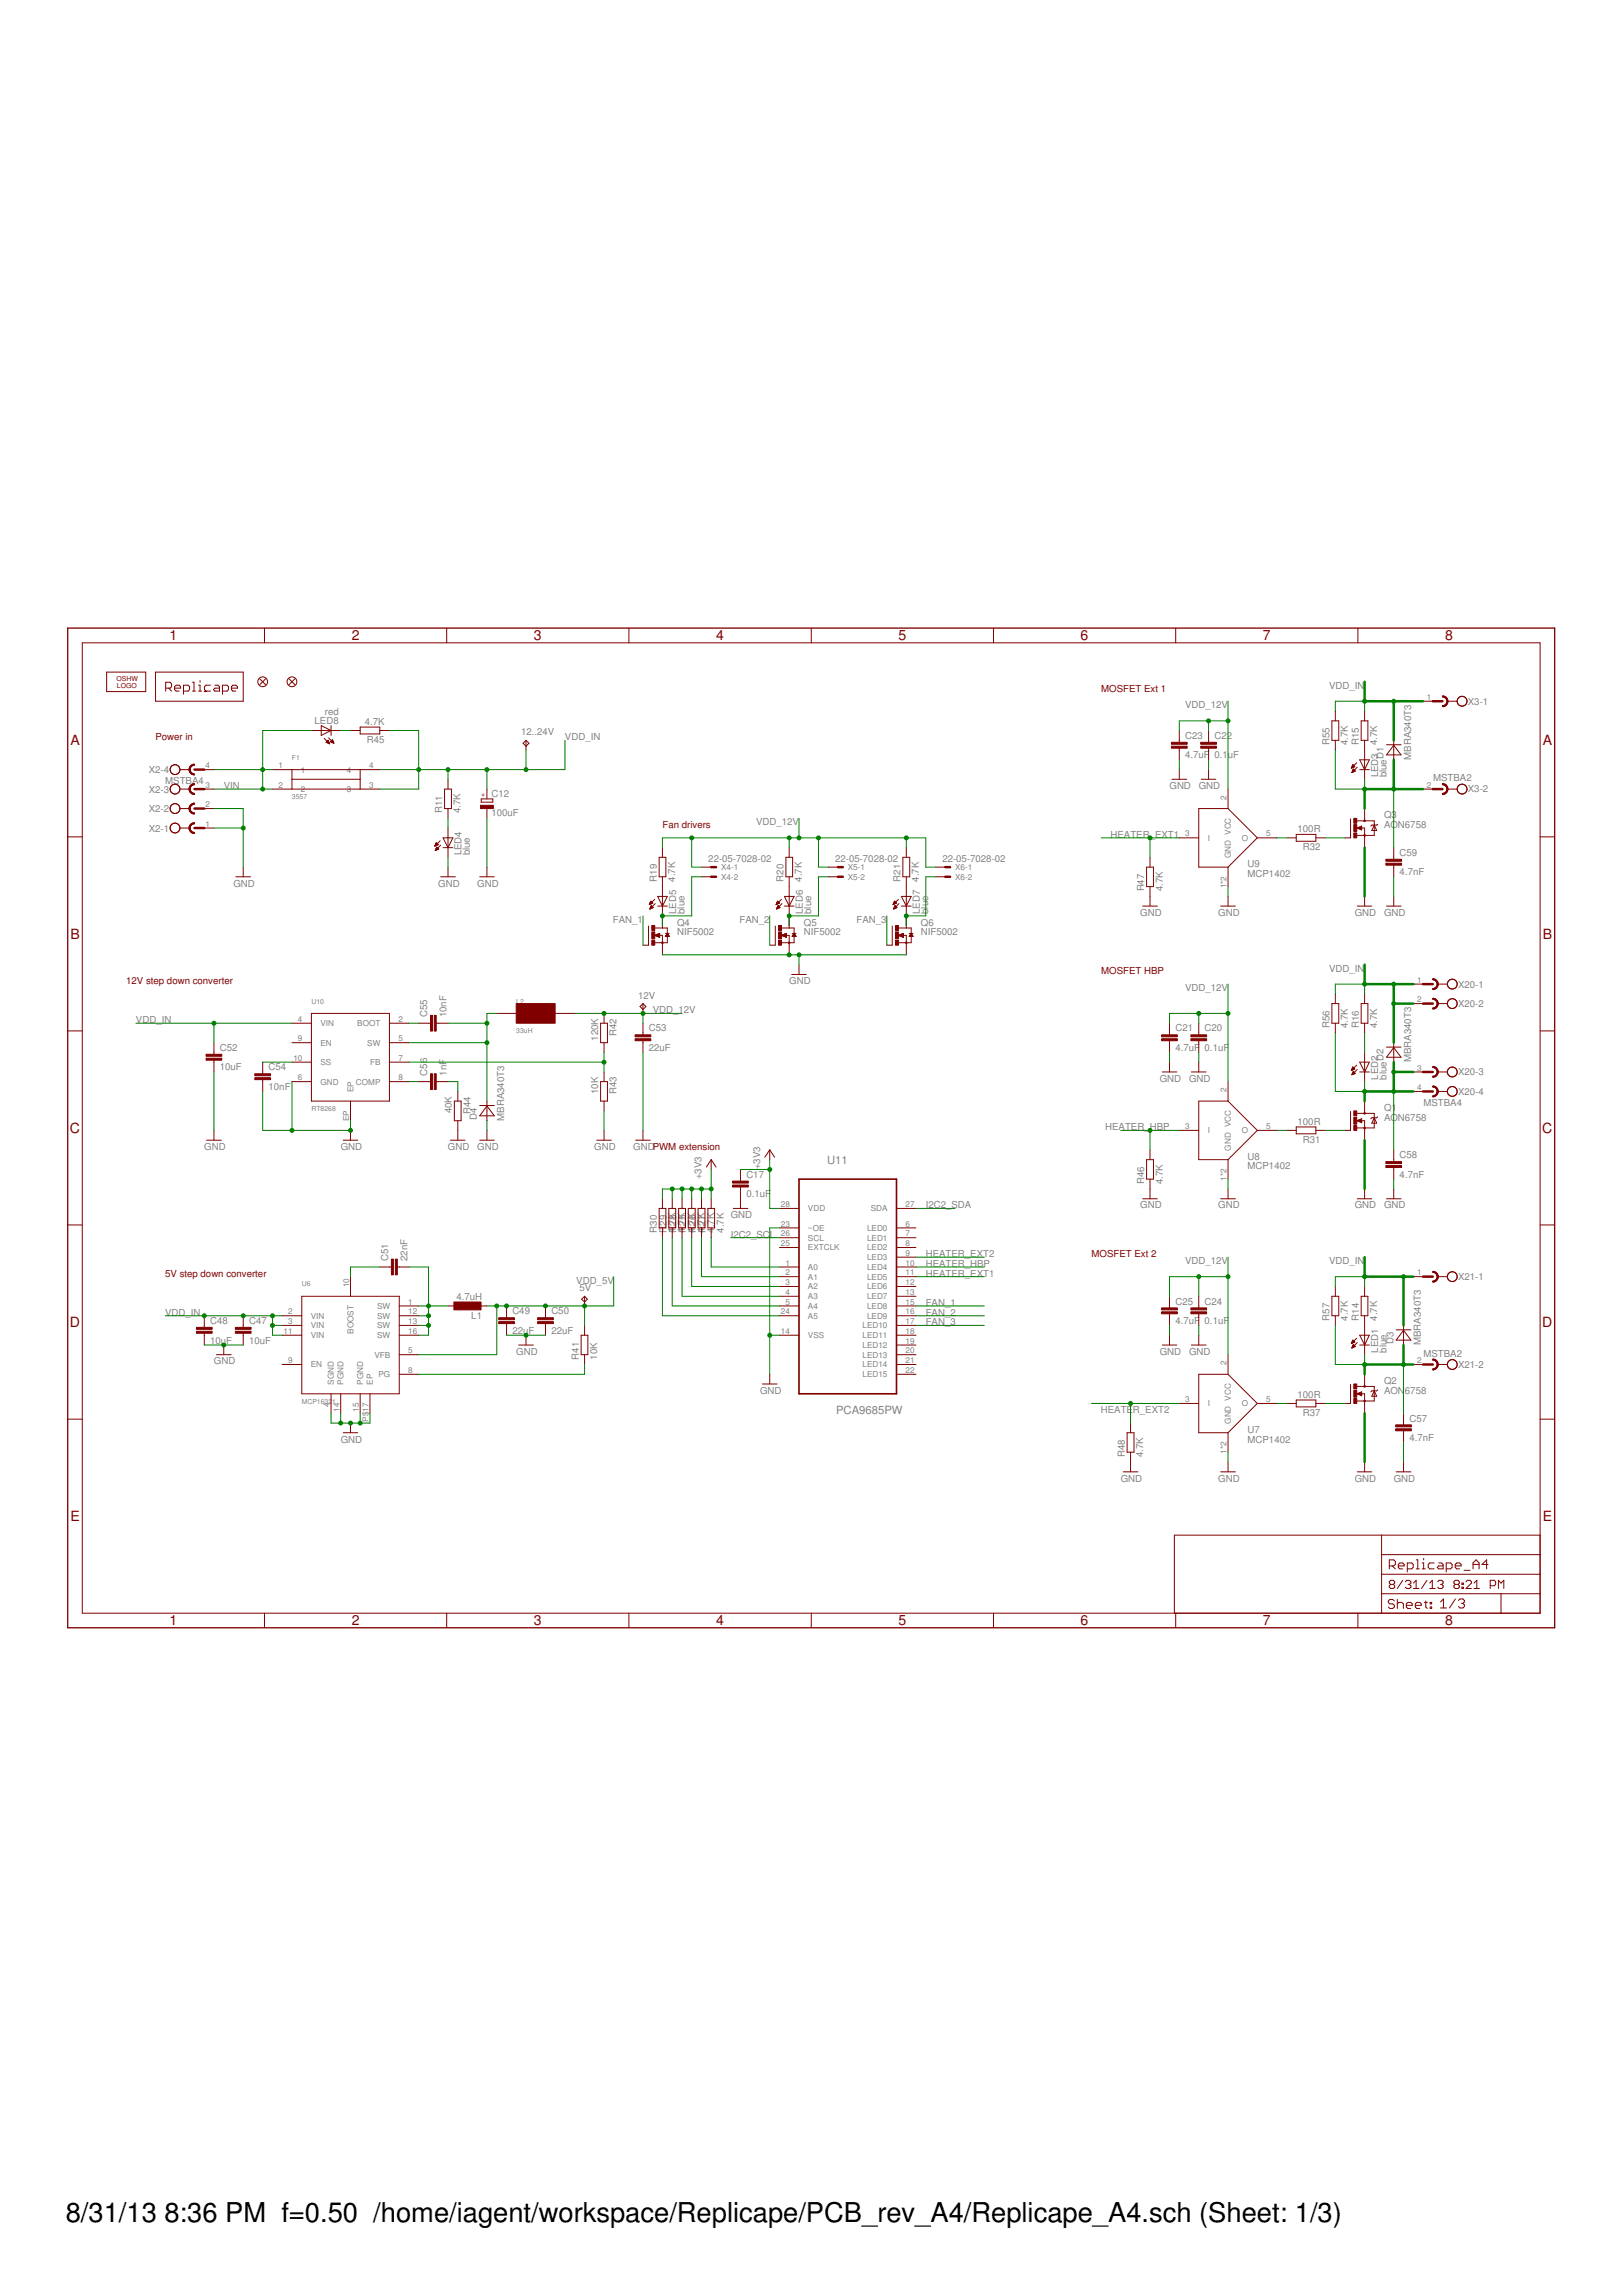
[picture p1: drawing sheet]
<svg xmlns="http://www.w3.org/2000/svg" width="210mm" height="297mm" viewBox="0 0 210 297" stroke-linecap="round" stroke-linejoin="round" font-family="sans-serif">
<defs><g id="words">
<g font-size="3.5">
<text x="8.5" y="287.5">8/31/13</text>
<text x="21.3" y="287.5">8:36 PM f=0.50 /home/iagent/workspace/Replicape/PCB_rev_A4/Replicape_A4.sch (Sheet: 1/3)</text>
</g>
<g font-size="1.8" fill="#800000">
<text x="21.9" y="82.8">1</text>
<text x="45.5" y="82.8">2</text>
<text x="69.1" y="82.8">3</text>
<text x="92.7" y="82.8">4</text>
<text x="116.3" y="82.8">5</text>
<text x="139.8" y="82.8">6</text>
<text x="163.4" y="82.8">7</text>
<text x="187" y="82.8">8</text>
<text x="9.1" y="96.3">A</text>
<text x="199.7" y="96.3">A</text>
<text x="9.1" y="121.5">B</text>
<text x="199.7" y="121.5">B</text>
<text x="9.1" y="146.6">C</text>
<text x="199.6" y="146.6">C</text>
<text x="9.1" y="171.7">D</text>
<text x="199.6" y="171.7">D</text>
<text x="9.1" y="196.8">E</text>
<text x="199.7" y="196.8">E</text>
<text x="21.9" y="210.3">1</text>
<text x="45.5" y="210.3">2</text>
<text x="69.1" y="210.3">3</text>
<text x="92.7" y="210.3">4</text>
<text x="116.3" y="210.3">5</text>
<text x="139.8" y="210.3">6</text>
<text x="163.4" y="210.3">7</text>
<text x="187" y="210.3">8</text>
</g>
<g font-size="1.5" fill="#808080">
<text x="107" y="150.5">U11</text>
<text x="108.2" y="182.9">PCA9685PW</text>
</g>
<g font-size="1.2" fill="#800000">
<text x="142.5" y="89.5">MOSFET Ext 1</text>
<text x="20.1" y="95.8">Power in</text>
<text x="85.7" y="107.1">Fan drivers</text>
<text x="16.3" y="127.3">12V step down converter</text>
<text x="142.5" y="126.1">MOSFET HBP</text>
<text x="21.4" y="165.2">5V step down converter</text>
<text x="141.3" y="162.6">MOSFET Ext 2</text>
</g>
<g font-size="1.2" fill="#808080">
<text x="172" y="89.1">VDD_IN</text>
<text x="40.7" y="93.6">LED8</text>
<text x="42" y="92.6">red</text>
<text x="47.2" y="93.8">4.7K</text>
<text x="67.4" y="95.1">12..24V</text>
<text x="73.1" y="95.8">VDD_IN</text>
<text x="153.4" y="95.6">C23</text>
<text x="153.4" y="91.6">VDD_12V</text>
<text x="157.2" y="95.6">C22</text>
<text x="190" y="91.2">X3-1</text>
<text x="19.2" y="100">X2-4</text>
<text x="21.4" y="101.5">MSTBA4</text>
<text x="47.5" y="96.1">R45</text>
<text x="153.4" y="98.1">4.7uF 0.1uF</text>
<text x="172.1" y="96.4" transform="rotate(-90 172.1 96.4)">R55</text>
<text x="174.4" y="96.4" transform="rotate(-90 174.4 96.4)">4.7K</text>
<text x="175.8" y="96.4" transform="rotate(-90 175.8 96.4)">R15</text>
<text x="178.2" y="96.4" transform="rotate(-90 178.2 96.4)">4.7K</text>
<text x="178.4" y="100.6" transform="rotate(-90 178.4 100.6)">LED3</text>
<text x="179.1" y="98.2" transform="rotate(-90 179.1 98.2)">D1</text>
<text x="179.4" y="100.6" transform="rotate(-90 179.4 100.6)">blue</text>
<text x="182.6" y="98.3" transform="rotate(-90 182.6 98.3)">MBRA340T3</text>
<text x="185.5" y="101.1">MSTBA2</text>
<text x="19.2" y="102.5">X2-3</text>
<text x="19.2" y="105.1">X2-2</text>
<text x="19.2" y="107.6">X2-1</text>
<text x="29" y="102.1">VIN</text>
<text x="57.2" y="105.2" transform="rotate(-90 57.2 105.2)">R11</text>
<text x="59.6" y="105.2" transform="rotate(-90 59.6 105.2)">4.7K</text>
<text x="63.6" y="105.6">100uF</text>
<text x="63.6" y="103.1">C12</text>
<text x="97.9" y="106.8">VDD_12V</text>
<text x="151.3" y="102.1">GND</text>
<text x="155.1" y="102.1">GND</text>
<text x="167.9" y="107.6">100R</text>
<text x="179.1" y="107.1">AON6758</text>
<text x="179.1" y="105.9">Q3</text>
<text x="190" y="102.5">X3-2</text>
<text x="59.7" y="110.7" transform="rotate(-90 59.7 110.7)">LED4</text>
<text x="60.8" y="110.7" transform="rotate(-90 60.8 110.7)">blue</text>
<text x="91.7" y="111.5">22-05-7028-02</text>
<text x="108.1" y="111.5">22-05-7028-02</text>
<text x="121.9" y="111.5">22-05-7028-02</text>
<text x="143.7" y="108.4">HEATER_EXT1</text>
<text x="161.4" y="113.4">MCP1402</text>
<text x="161.4" y="112.2">U9</text>
<text x="168.6" y="110">R32</text>
<text x="181.1" y="113.3">4.7nF</text>
<text x="181.1" y="110.7">C59</text>
<text x="30.2" y="114.7">GND</text>
<text x="56.7" y="114.7">GND</text>
<text x="61.8" y="114.7">GND</text>
<text x="79.3" y="119.4">FAN_1</text>
<text x="85" y="114.1" transform="rotate(-90 85 114.1)">R19</text>
<text x="87.4" y="114.1" transform="rotate(-90 87.4 114.1)">4.7K</text>
<text x="87.5" y="118.2" transform="rotate(-90 87.5 118.2)">LED5</text>
<text x="87.6" y="119.7">Q4</text>
<text x="88.6" y="118.2" transform="rotate(-90 88.6 118.2)">blue</text>
<text x="95.7" y="119.4">FAN_2</text>
<text x="101.4" y="114.1" transform="rotate(-90 101.4 114.1)">R20</text>
<text x="103.8" y="114.1" transform="rotate(-90 103.8 114.1)">4.7K</text>
<text x="103.9" y="118.2" transform="rotate(-90 103.9 118.2)">LED6</text>
<text x="104" y="119.7">Q5</text>
<text x="105" y="118.2" transform="rotate(-90 105 118.2)">blue</text>
<text x="110.9" y="119.4">FAN_3</text>
<text x="116.5" y="114.1" transform="rotate(-90 116.5 114.1)">R21</text>
<text x="118.9" y="114.1" transform="rotate(-90 118.9 114.1)">4.7K</text>
<text x="119" y="118.2" transform="rotate(-90 119 118.2)">LED7</text>
<text x="119.2" y="119.7">Q6</text>
<text x="120.1" y="118.2" transform="rotate(-90 120.1 118.2)">blue</text>
<text x="147.6" y="118.5">GND</text>
<text x="148.1" y="115.3" transform="rotate(-90 148.1 115.3)">R47</text>
<text x="150.5" y="115.3" transform="rotate(-90 150.5 115.3)">4.7K</text>
<text x="157.7" y="118.5">GND</text>
<text x="175.3" y="118.5">GND</text>
<text x="179.1" y="118.5">GND</text>
<text x="87.6" y="121">NIF5002</text>
<text x="104" y="121">NIF5002</text>
<text x="119.2" y="121">NIF5002</text>
<text x="172" y="125.7">VDD_IN</text>
<text x="55.3" y="131.6" transform="rotate(-90 55.3 131.6)">C55</text>
<text x="57.8" y="131.6" transform="rotate(-90 57.8 131.6)">10nF</text>
<text x="82.6" y="129.2">12V</text>
<text x="84.5" y="131.1">VDD_12V</text>
<text x="102.1" y="127.3">GND</text>
<text x="153.4" y="128.2">VDD_12V</text>
<text x="188.7" y="127.8">X20-1</text>
<text x="188.7" y="130.3">X20-2</text>
<text x="17.6" y="132.4">VDD_IN</text>
<text x="28.4" y="136">C52</text>
<text x="77.4" y="134.7" transform="rotate(-90 77.4 134.7)">120K</text>
<text x="79.8" y="134" transform="rotate(-90 79.8 134)">R42</text>
<text x="84" y="136">22uF</text>
<text x="84" y="133.4">C53</text>
<text x="152.1" y="136">4.7uF 0.1uF</text>
<text x="152.1" y="133.4">C21</text>
<text x="155.9" y="133.4">C20</text>
<text x="172.1" y="133" transform="rotate(-90 172.1 133)">R56</text>
<text x="174.4" y="133" transform="rotate(-90 174.4 133)">4.7K</text>
<text x="175.8" y="133" transform="rotate(-90 175.8 133)">R16</text>
<text x="178.2" y="133" transform="rotate(-90 178.2 133)">4.7K</text>
<text x="179.1" y="137.3" transform="rotate(-90 179.1 137.3)">D2</text>
<text x="182.6" y="137.4" transform="rotate(-90 182.6 137.4)">MBRA340T3</text>
<text x="28.4" y="138.5">10uF</text>
<text x="34.8" y="141">10nF</text>
<text x="34.8" y="138.5">C54</text>
<text x="55.3" y="139.2" transform="rotate(-90 55.3 139.2)">C56</text>
<text x="57.8" y="139.2" transform="rotate(-90 57.8 139.2)">1nF</text>
<text x="77.4" y="141.5" transform="rotate(-90 77.4 141.5)">10K</text>
<text x="79.8" y="141.6" transform="rotate(-90 79.8 141.6)">R43</text>
<text x="150.1" y="139.9">GND</text>
<text x="153.9" y="139.9">GND</text>
<text x="178.4" y="139.7" transform="rotate(-90 178.4 139.7)">LED2</text>
<text x="179.1" y="143.7">Q1</text>
<text x="179.4" y="139.7" transform="rotate(-90 179.4 139.7)">blue</text>
<text x="184.2" y="143.1">MSTBA4</text>
<text x="188.7" y="139.1">X20-3</text>
<text x="188.7" y="141.6">X20-4</text>
<text x="26.4" y="148.8">GND</text>
<text x="44.1" y="148.8">GND</text>
<text x="58" y="148.8">GND</text>
<text x="58.5" y="144.1" transform="rotate(-90 58.5 144.1)">40K</text>
<text x="60.9" y="144.1" transform="rotate(-90 60.9 144.1)">R44</text>
<text x="61.7" y="144.9" transform="rotate(-90 61.7 144.9)">D4</text>
<text x="61.8" y="148.8">GND</text>
<text x="65.3" y="145" transform="rotate(-90 65.3 145)">MBRA340T3</text>
<text x="76.9" y="148.8">GND</text>
<text x="81.9" y="148.8">GNDPWM extension</text>
<text x="143" y="146.2">HEATER_HBP</text>
<text x="167.9" y="145.5">100R</text>
<text x="168.6" y="147.9">R31</text>
<text x="179.1" y="145">AON6758</text>
<text x="181.1" y="149.8">C58</text>
<text x="90.8" y="152.6" transform="rotate(-90 90.8 152.6)">+3V3</text>
<text x="96.6" y="154.9">0.1uF</text>
<text x="96.6" y="152.4">C17</text>
<text x="98.4" y="151.3" transform="rotate(-90 98.4 151.3)">+3V3</text>
<text x="148.1" y="153.2" transform="rotate(-90 148.1 153.2)">R46</text>
<text x="150.5" y="153.2" transform="rotate(-90 150.5 153.2)">4.7K</text>
<text x="161.4" y="151.3">MCP1402</text>
<text x="161.4" y="150">U8</text>
<text x="181.1" y="152.4">4.7nF</text>
<text x="85" y="159.5" transform="rotate(-90 85 159.5)">R30</text>
<text x="86.3" y="159.5" transform="rotate(-90 86.3 159.5)">R29</text>
<text x="87.4" y="159.5" transform="rotate(-90 87.4 159.5)">4.7K</text>
<text x="87.5" y="159.5" transform="rotate(-90 87.5 159.5)">R28</text>
<text x="88.6" y="159.5" transform="rotate(-90 88.6 159.5)">4.7K</text>
<text x="88.8" y="159.5" transform="rotate(-90 88.8 159.5)">R25</text>
<text x="89.9" y="159.5" transform="rotate(-90 89.9 159.5)">4.7K</text>
<text x="90" y="159.5" transform="rotate(-90 90 159.5)">R26</text>
<text x="91.2" y="159.5" transform="rotate(-90 91.2 159.5)">4.7K</text>
<text x="91.3" y="159.5" transform="rotate(-90 91.3 159.5)">R27</text>
<text x="92.4" y="159.5" transform="rotate(-90 92.4 159.5)">4.7K</text>
<text x="93.7" y="159.5" transform="rotate(-90 93.7 159.5)">4.7K</text>
<text x="94.6" y="157.6">GND</text>
<text x="94.6" y="160.1">I2C2_SC</text>
<text x="99.6" y="160.1">L</text>
<text x="119.8" y="156.3">I2C2_SDA</text>
<text x="147.6" y="156.3">GND</text>
<text x="157.7" y="156.3">GND</text>
<text x="175.3" y="156.3">GND</text>
<text x="179.1" y="156.3">GND</text>
<text x="50.2" y="163.2" transform="rotate(-90 50.2 163.2)">C51</text>
<text x="52.7" y="163.2" transform="rotate(-90 52.7 163.2)">22nF</text>
<text x="74.6" y="166.1">VDD_5V</text>
<text x="75" y="167.1">5V</text>
<text x="119.8" y="162.6">HEATER_EXT2</text>
<text x="119.8" y="163.9">HEATER_HBP</text>
<text x="119.8" y="165.2">HEATER_EXT1</text>
<text x="153.4" y="163.5">VDD_12V</text>
<text x="172" y="163.5">VDD_IN</text>
<text x="188.7" y="165.6">X21-1</text>
<text x="21.4" y="170.2">VDD_IN</text>
<text x="27.2" y="173.8">10uF</text>
<text x="27.2" y="171.3">C48</text>
<text x="32.2" y="173.8">10uF</text>
<text x="32.2" y="171.3">C47</text>
<text x="59.1" y="168.2">4.7uH</text>
<text x="61" y="170.6">L1</text>
<text x="66.3" y="172.6">22uF</text>
<text x="66.3" y="170">C49</text>
<text x="71.3" y="172.6">22uF</text>
<text x="71.3" y="170">C50</text>
<text x="119.8" y="169">FAN_1</text>
<text x="119.8" y="170.2">FAN_2</text>
<text x="119.8" y="171.5">FAN_3</text>
<text x="152.1" y="171.3">4.7uF 0.1uF</text>
<text x="152.1" y="168.8">C25</text>
<text x="155.9" y="168.8">C24</text>
<text x="172.1" y="170.9" transform="rotate(-90 172.1 170.9)">R57</text>
<text x="174.4" y="170.9" transform="rotate(-90 174.4 170.9)">4.7K</text>
<text x="175.8" y="170.9" transform="rotate(-90 175.8 170.9)">R14</text>
<text x="178.2" y="170.9" transform="rotate(-90 178.2 170.9)">4.7K</text>
<text x="180.3" y="173.9" transform="rotate(-90 180.3 173.9)">D3</text>
<text x="27.7" y="176.5">GND</text>
<text x="66.8" y="175.3">GND</text>
<text x="74.9" y="175.9" transform="rotate(-90 74.9 175.9)">R41</text>
<text x="77.3" y="175.9" transform="rotate(-90 77.3 175.9)">10K</text>
<text x="150.1" y="175.3">GND</text>
<text x="153.9" y="175.3">GND</text>
<text x="178.4" y="175" transform="rotate(-90 178.4 175)">LED1</text>
<text x="179.1" y="179.1">Q2</text>
<text x="179.4" y="175" transform="rotate(-90 179.4 175)">blue</text>
<text x="183.9" y="174" transform="rotate(-90 183.9 174)">MBRA340T3</text>
<text x="184.2" y="175.5">MSTBA2</text>
<text x="188.7" y="177">X21-2</text>
<text x="98.4" y="180.3">GND</text>
<text x="142.5" y="182.8">HEATE</text>
<text x="146.6" y="182.8">R_EXT2</text>
<text x="161.4" y="185.4">U7</text>
<text x="167.9" y="180.8">100R</text>
<text x="168.6" y="183.2">R37</text>
<text x="179.1" y="180.3">AON</text>
<text x="181.8" y="180.3">6758</text>
<text x="182.4" y="183.9">C57</text>
<text x="44.1" y="186.6">GND</text>
<text x="145" y="191.7">GND</text>
<text x="145.6" y="188.5" transform="rotate(-90 145.6 188.5)">R48</text>
<text x="147.9" y="188.5" transform="rotate(-90 147.9 188.5)">4.7K</text>
<text x="157.7" y="191.7">GND</text>
<text x="161.4" y="186.6">MCP1402</text>
<text x="175.3" y="191.7">GND</text>
<text x="180.4" y="191.7">GND</text>
<text x="182.4" y="186.4">4.7nF</text>
</g>
<g font-size="1.1" fill="#808080">
<text x="184.6" y="90.6">1</text>
<text x="26.6" y="101.9">3</text>
<text x="26.6" y="99.4">4</text>
<text x="36" y="99.4">1</text>
<text x="36" y="101.9">2</text>
<text x="38.9" y="99.9">1</text>
<text x="44.9" y="99.9">4</text>
<text x="47.8" y="99.4">4</text>
<text x="47.8" y="101.9">3</text>
<text x="184.6" y="101.9">2</text>
<text x="26.6" y="104.4">2</text>
<text x="26.6" y="107">1</text>
<text x="38.9" y="102.5">2</text>
<text x="44.9" y="102.5">3</text>
<text x="158.7" y="103.4" transform="rotate(-90 158.7 103.4)">2</text>
<text x="93.3" y="112.6">X4-1</text>
<text x="93.3" y="113.8">X4-2</text>
<text x="109.7" y="112.6">X5-1</text>
<text x="109.7" y="113.8">X5-2</text>
<text x="123.6" y="112.6">X6-1</text>
<text x="123.6" y="113.8">X6-2</text>
<text x="153.4" y="108.2">3</text>
<text x="156.3" y="108.8">I</text>
<text x="159.3" y="111" transform="rotate(-90 159.3 111)">GND VCC</text>
<text x="160.7" y="108.8">O</text>
<text x="163.9" y="108.2">5</text>
<text x="158.7" y="114.9" transform="rotate(-90 158.7 114.9)">1*2</text>
<text x="183.4" y="127.1">1</text>
<text x="183.4" y="129.7">2</text>
<text x="38" y="137.2">10</text>
<text x="38.6" y="132.2">4</text>
<text x="38.6" y="134.7">9</text>
<text x="41.5" y="132.7">VIN</text>
<text x="41.5" y="135.3">EN</text>
<text x="41.5" y="137.8">SS</text>
<text x="46.2" y="132.8">BOOT</text>
<text x="47.5" y="135.3">SW</text>
<text x="47.9" y="137.8">FB</text>
<text x="51.6" y="132.2">2</text>
<text x="51.6" y="134.7">5</text>
<text x="51.6" y="137.2">7</text>
<text x="38.6" y="139.8">6</text>
<text x="41.5" y="140.3">GND</text>
<text x="45.7" y="141.3" transform="rotate(-90 45.7 141.3)">EP</text>
<text x="46.1" y="140.3">COMP</text>
<text x="51.6" y="139.8">8</text>
<text x="158.7" y="141.3" transform="rotate(-90 158.7 141.3)">2</text>
<text x="183.4" y="138.5">3</text>
<text x="183.4" y="141">4</text>
<text x="45.2" y="145" transform="rotate(-90 45.2 145)">EP</text>
<text x="153.4" y="146.1">3</text>
<text x="156.3" y="146.6">I</text>
<text x="159.3" y="148.9" transform="rotate(-90 159.3 148.9)">GND VCC</text>
<text x="160.7" y="146.6">O</text>
<text x="163.9" y="146.1">5</text>
<text x="158.7" y="152.8" transform="rotate(-90 158.7 152.8)">1*2</text>
<text x="101.1" y="156.2">28</text>
<text x="101.1" y="158.7">23</text>
<text x="101.1" y="159.9">26</text>
<text x="101.1" y="161.2">25</text>
<text x="104.6" y="156.7">VDD</text>
<text x="104.6" y="159.2">~OE</text>
<text x="104.6" y="160.5">SCL</text>
<text x="104.6" y="161.8">EXTCLK</text>
<text x="112.2" y="159.2">LED0</text>
<text x="112.2" y="160.5">LED1</text>
<text x="112.2" y="161.8">LED2</text>
<text x="112.7" y="156.7">SDA</text>
<text x="117.2" y="156.2">27</text>
<text x="117.2" y="158.7">6</text>
<text x="117.2" y="159.9">7</text>
<text x="117.2" y="161.2">8</text>
<text x="45.2" y="166.5" transform="rotate(-90 45.2 166.5)">10</text>
<text x="101.6" y="163.7">1</text>
<text x="101.6" y="165">2</text>
<text x="101.6" y="166.3">3</text>
<text x="101.6" y="167.5">4</text>
<text x="104.6" y="164.3">A0</text>
<text x="104.6" y="165.6">A1</text>
<text x="104.6" y="166.8">A2</text>
<text x="112.2" y="163">LED3</text>
<text x="112.2" y="164.3">LED4</text>
<text x="112.2" y="165.6">LED5</text>
<text x="112.2" y="166.8">LED6</text>
<text x="117.2" y="162.5">9</text>
<text x="117.2" y="163.7">10</text>
<text x="117.2" y="165">11</text>
<text x="117.2" y="166.3">12</text>
<text x="117.2" y="167.5">13</text>
<text x="183.4" y="165">1</text>
<text x="36.7" y="172.6">11</text>
<text x="37.3" y="170">2</text>
<text x="37.3" y="171.3">3</text>
<text x="40.2" y="170.6">VIN</text>
<text x="40.2" y="171.9">VIN</text>
<text x="40.2" y="173.1">VIN</text>
<text x="45.7" y="172.6" transform="rotate(-90 45.7 172.6)">BOOST</text>
<text x="48.8" y="170.6">SW</text>
<text x="48.8" y="171.9">SW</text>
<text x="48.8" y="173.1">SW</text>
<text x="48.8" y="169.3">SW</text>
<text x="52.8" y="170">12</text>
<text x="52.8" y="171.3">13</text>
<text x="52.8" y="172.6">16</text>
<text x="52.8" y="168.8">1</text>
<text x="101.1" y="170">24</text>
<text x="101.1" y="172.6">14</text>
<text x="101.6" y="168.8">5</text>
<text x="104.6" y="168.1">A3</text>
<text x="104.6" y="169.3">A4</text>
<text x="104.6" y="170.6">A5</text>
<text x="104.6" y="173.1">VSS</text>
<text x="111.6" y="171.9">LED10</text>
<text x="111.6" y="173.1">LED11</text>
<text x="112.2" y="168.1">LED7</text>
<text x="112.2" y="169.3">LED8</text>
<text x="112.2" y="170.6">LED9</text>
<text x="117.2" y="168.8">15</text>
<text x="117.2" y="170">16</text>
<text x="117.2" y="171.3">17</text>
<text x="117.2" y="172.6">18</text>
<text x="117.2" y="173.8">19</text>
<text x="37.3" y="176.4">9</text>
<text x="40.2" y="176.9">EN</text>
<text x="43.2" y="179.2" transform="rotate(-90 43.2 179.2)">SGND</text>
<text x="44.5" y="179.2" transform="rotate(-90 44.5 179.2)">PGND</text>
<text x="47" y="179.2" transform="rotate(-90 47 179.2)">PGND</text>
<text x="48.3" y="179.2" transform="rotate(-90 48.3 179.2)">EP</text>
<text x="48.5" y="175.6">VFB</text>
<text x="49" y="178.2">PG</text>
<text x="52.8" y="177.6">8</text>
<text x="52.8" y="175.1">5</text>
<text x="111.6" y="174.4">LED12</text>
<text x="111.6" y="175.6">LED13</text>
<text x="111.6" y="176.9">LED14</text>
<text x="111.6" y="178.2">LED15</text>
<text x="117.2" y="175.1">20</text>
<text x="117.2" y="176.4">21</text>
<text x="117.2" y="177.6">22</text>
<text x="158.7" y="176.6" transform="rotate(-90 158.7 176.6)">2</text>
<text x="183.4" y="176.4">2</text>
<text x="42.7" y="182.1" transform="rotate(-90 42.7 182.1)">4</text>
<text x="43.9" y="182.7" transform="rotate(-90 43.9 182.7)">14</text>
<text x="46.4" y="182.7" transform="rotate(-90 46.4 182.7)">15</text>
<text x="47.7" y="184" transform="rotate(-90 47.7 184)">P$17</text>
<text x="153.4" y="181.4">3</text>
<text x="156.3" y="182">I</text>
<text x="159.3" y="184.2" transform="rotate(-90 159.3 184.2)">GND VCC</text>
<text x="160.7" y="182">O</text>
<text x="163.9" y="181.4">5</text>
<text x="158.7" y="188.1" transform="rotate(-90 158.7 188.1)">1*2</text>
</g>
<g font-size=".9" fill="#800000">
<text x="15.1" y="88.1">OSHW</text>
<text x="15.1" y="89">LOGO</text>
<text x="62.7" y="103.1" transform="rotate(-90 62.7 103.1)">+</text>
</g>
<g font-size=".9" fill="#808080">
<text x="37.8" y="98.3">F1</text>
<text x="37.8" y="103.3">3557</text>
<text x="40.3" y="129.8">U10</text>
<text x="66.8" y="129.8">L2</text>
<text x="66.8" y="133.6">33uH</text>
<text x="40.3" y="143.7">RT8268</text>
<text x="39" y="166.4">U6</text>
<text x="39" y="181.6">MCP1632</text>
<text x="43" y="181.6">1</text>
</g>
</g></defs>
<g fill="none" stroke="#800000" stroke-width=".13">
<path d="M10.6 83.2h188.7v125.5h-188.7zM13.8 87h5.1v2.5h-5.1zM20.1 87h11.4v3.7h-11.4zM21.4 89h.6l.2-.2v-.3l-.2-.2h-.6v1.1M21.8 89l.4 .4M22.6 89h.8v-.2l-.2-.2h-.4l-.2 .2v.4l.2 .2h.4M23.3 99.6h1.2M23.7 89.4h.6l.2-.2v-.4l-.2-.2h-.6v1.2M24.9 88.3h.2v1.1M24.9 89.4h.4M25.7 89.4h.4M25.7 88.6h.2v.8"/>
<path d="M25.9 88.1v.2M26.4 99.6h1.3M27.2 88.6h-.5l-.2 .2v.4l.2 .2h.5M27.8 88.6h.4l.2 .2v.6h-.6l-.2-.2 .2-.2h.6M28.8 89.4h.6l.2-.2v-.4l-.2-.2h-.6v1.2M30 89h.7v-.2l-.2-.2h-.4l-.1 .2v.4l.1 .2h.4M33.6 87.8l.8 .8M34.2 81.3v1.9M34.4 87.8l-.8 .8M35.3 99.6h13.8M37.4 87.8l.8 .8M37.8 99.6v2.5"/>
<path d="M38.2 87.8l-.8 .8M40.3 94.5h3.8M41.6 93.9l1.2 .6-1.2 .6zM42 95.5l.7 .7M42.2 96l.5 .2M42.2 96l.3-.2 .2 .4M42.2 96h.4M42.2 96h.3M42.3 95.9h.2M42.3 96.1h.3M42.4 95.9h.1M42.4 96.1h.2"/>
<path d="M42.4 95.8h.1M42.5 95.5l.7 .7M42.5 96.2h.1M42.6 96.2h.1M42.8 95.9h.3M42.8 96h.3M42.8 93.9v1.2M42.9 95.9h.2M42.9 96h.3M42.9 95.8h.2M43 95.8h.1M43 95.7h.1"/>
<path d="M43 96.1h.2M43 95.7l-.2 .3 .4 .2M43 95.7l.2 .5M43.1 96.1h.1M45.4 94.5h1.2M46.6 94.1h2.5v.9h-2.5zM46.6 99.6v2.5M49.1 94.5h1.3M57.8 81.3v1.9M67.7 96.2l.4-.4 .4 .4-.4 .3zM68.1 95.8v1.2M81.4 81.3v1.9"/>
<path d="M105 81.3v1.9M128.6 81.3v1.9M152.1 81.3v1.9M152.6 94.5v1.5M152.6 96.8v1.5M152.6 99.6v1.2M156.4 94.5v1.5M156.4 96.8v1.5M156.4 99.6v1.2M172.4 93.3h.8v2.5h-.8zM172.8 92v1.3M172.8 95.8v1.2"/>
<path d="M174.9 99.3h.1M174.9 99.3h.2M174.9 99.3h.3M175 99.2h.3M175 99.9h.1M175 99.1h.3M175 99.1h.2M175 99.8h.2M175 99h.2M175 99.8h.3M175 99.7h.4M175 99h.1"/>
<path d="M175 99.7h.3M175.1 98.9l-.2 .5M175.1 98.9l.2 .3-.4 .2M175.1 98.9h.1M175.1 99.6h.2M175.1 99.6h.1M175.1 99.5h.1M175.1 99.5l-.2 .4M175.1 99.5l.3 .3-.5 .1M175.6 98.7l-.7 .7M175.6 99.3l-.7 .6M175.7 81.3v1.9"/>
<path d="M176 99.6h1.2M176 98.3h1.2l-.6 1.3zM176.1 93.3h.9v2.5h-.9zM176.6 92v1.3M176.6 95.8v5M179.4 96.4h1.9M180.4 96.4l.9 1.3h-1.9zM180.4 95.8v2.5M184.1 90.7h1.3M187.3 90.7h1.3M8.8 108.3h1.8M23.3 102.1h1.2"/>
<path d="M23.3 104.6h1.2M23.3 107.1h1.2M26.4 102.1h1.3M26.4 104.6h1.3M26.4 107.1h1.3M30.5 113.4h1.9M31.5 112.2v1.2M35.3 102.1h13.8M37.8 100.8h8.8M56.3 109.4h.1M56.3 109.3h.2M56.3 109.3h.3"/>
<path d="M56.3 110h.1M56.4 109.3h.3M56.4 109.2h.3M56.4 110h.1M56.4 109.2h.2M56.4 109.9h.2M56.4 109.1h.2M56.4 109.9h.3M56.4 109.8h.4M56.4 109.1h.1M56.4 109.8h.3M56.5 109l.2 .3-.4 .2z"/>
<path d="M56.5 109.1h.1M56.5 109.7h.2M56.5 109.7h.1M56.5 109.6l-.2 .4M56.5 109.6l.3 .3-.5 .1M56.5 109.6h.1M57 108.8l-.7 .7M57 113.4h1.9M57 109.3l-.7 .7M57.3 108.4h1.3l-.6 1.3zM57.3 109.7h1.3M57.5 102.1h.9v2.5h-.9z"/>
<path d="M58 100.8v1.3M58 104.6v1.3M58 107.1v3.8M58 112.2v1.2M62.1 113.4h1.9M62.3 103.4h1.5v.4h-1.5zM63 102.1v1.3M63 104.6v1.3M63 112.2v1.2M83.9 119.8v2.5h-.7M84.1 117h.1M84.1 116.9h.1"/>
<path d="M84.1 116.9h.2M84.1 116.9h.3M84.1 116.8h.4M84.1 117.6h.1M84.1 117.5h.2M84.1 116.8h.3M84.1 117.5h.3M84.2 116.7h.2M84.2 117.4h.3M84.2 116.7h.1M84.2 116.6h.1M84.2 117.3h.3"/>
<path d="M84.2 116.6l-.2 .4M84.2 116.6l.3 .2-.5 .2M84.2 117.3h.2M84.3 117.2h.1M84.3 117.2l.2 .2-.4 .2zM84.7 116.4l-.7 .6M84.8 116.9l-.7 .7M85.1 116h1.3l-.7 1.2zM85.1 117.2h1.3M85.3 110.9h.9v2.5h-.9zM85.7 109.7v1.2M85.7 113.4v6.7"/>
<path d="M90.8 113.4h1.2M90.8 112.2h1.2M100.3 119.8v2.5h-.7M100.5 117h.1M100.5 116.9h.1M100.5 116.9h.2M100.5 116.9h.3M100.5 116.8h.4M100.5 117.6h.1M100.5 117.5h.2M100.5 116.8h.3M100.5 117.5h.3"/>
<path d="M100.6 116.7h.2M100.6 117.4h.3M100.6 116.7h.1M100.6 116.6h.1M100.6 117.3h.3M100.6 117.3h.2M100.6 116.6l-.2 .4M100.6 116.6l.3 .2M100.7 117.2h.1M100.7 117.2l.2 .2-.4 .2zM100.9 116.8l-.5 .2M101.1 116.4l-.7 .6"/>
<path d="M101.2 116.9l-.7 .7M101.5 117.2h1.3M101.5 116h1.3l-.7 1.2zM101.7 110.9h.9v2.5h-.9zM102.1 109.7v1.2M102.1 113.4v6.7M107.2 113.4h1.2M107.2 112.2h1.2M115.5 119.8v2.5h-.7M115.6 117h.1M115.6 116.9h.2M115.6 116.9h.3"/>
<path d="M115.7 116.9h.3M115.7 117.6h.1M115.7 116.8h.3M115.7 117.5h.1M115.7 116.7h.2M115.7 117.5h.2M115.7 117.4h.3M115.7 117.4h.4M115.7 116.6h.1M115.7 117.3h.3M115.8 116.6h.1M115.8 117.3h.2"/>
<path d="M115.8 116.6l-.2 .4M115.8 116.6l.2 .2-.4 .2M115.8 117.3h.1M115.8 117.2h.1M115.8 117.2l.3 .2-.5 .2zM116.3 116.4l-.7 .6M116.3 116.9l-.7 .7M116.6 117.2h1.3M116.6 116h1.3l-.6 1.2zM116.8 110.9h.9v2.5h-.9zM117.3 109.7v1.2M117.3 113.4v6.7"/>
<path d="M121.1 113.4h1.2M121.1 112.2h1.2M147.9 117.2h1.9M148.4 112.2h.9v2.5h-.9zM148.8 110.9v1.3M148.8 114.7v2.5M151.7 100.8h1.9M152.6 108.4h2.5M155.4 100.8h1.9M158 117.2h1.9M158.9 104.6h-3.8v7.6h3.8M158.9 102.1v2.5"/>
<path d="M158.9 112.2v2.5M158.9 116v1.2M158.9 104.6l3.8 3.8M162.7 108.4h2.5M162.7 108.4l-3.8 3.8M166.5 108.4h1.2M167.7 107.9h2.6v.9h-2.6zM170.3 108.4h1.2M174.8 105.9v2.5h-.7M175.6 106.2h2.2v1.9h-2.2M175.6 107.1l.6-.2v.5zM175.6 117.2h1.9"/>
<path d="M176.1 107.1h.5v2.6M176.6 104.6v1.6M176.6 116v1.2M177.8 106.7l.4 .7h-.7zM178.3 106.6l-.1 .1h-.7l-.1 .2M179.4 117.2h1.9M180.4 109.7v1.5M180.4 111.9v1.5M180.4 116v1.2M184.1 102.1h1.3M187.3 102.1h1.3M199.3 108.3h1.9"/>
<path d="M8.8 133.4h1.8M27.7 134.9v1.5M27.7 137.2v1.5M34 137.4v1.5M34 139.7v1.5M37.8 132.4h2.5M37.8 134.9h2.5M37.8 137.4h2.5M37.8 139.9h2.5M40.3 131.1h10.1v11.4h-10.1zM50.4 132.4h2.5M50.4 134.9h2.5"/>
<path d="M50.4 137.4h2.5M50.4 139.9h2.5M54.2 132.4h1.5M54.2 139.9h1.5M56.5 132.4h1.5M56.5 139.9h1.5M64.3 131.1h2.5M71.9 131.1h2.5M77.7 139.9h.9v2.6h-.9zM77.7 132.4h.9v2.5h-.9zM78.2 131.1v1.3M78.2 134.9v1.2"/>
<path d="M78.2 138.7v1.2M82.8 130.2l.4-.4 .4 .4-.4 .4zM83.2 129.8v1.3M83.2 132.4v1.5M83.2 134.6v1.5M84.7 120.1h1.7v.7M84.8 121h.9v2.5M84.8 121.1h.6M84.9 120.9h.5M84.9 121.1h.5M85 120.9h.4M85 121.1h.4"/>
<path d="M85.1 120.9h.3M85.1 121.2h.3M85.2 120.8h.2M85.2 121.2h.2M85.3 120.8h.1M85.3 121.3h.1M85.4 120.8l-.7 .2 .7 .3M85.4 120.8v.5M86.1 120.8h.5M86.1 121.1h.5M86.2 121.1h.4M86.2 121h.3"/>
<path d="M86.2 120.9h.3M86.3 120.9h.2M86.3 120.9h.1M86.3 120.8h.1M86.4 121.1v.9h-1.7M86.4 120.8l.2 .3h-.5zM101.1 120.1h1.7v.7M101.2 121h.9v2.5M101.2 121.1h.6M101.3 120.9h.5M101.3 121.1h.5M101.4 120.9h.4"/>
<path d="M101.4 121.1h.4M101.5 120.9h.3M101.5 121.2h.3M101.6 120.8h.2M101.6 121.2h.2M101.7 120.8h.1M101.7 121.3h.1M101.8 120.8l-.7 .2 .7 .3M101.8 120.8v.5M102.4 126.1h2M102.5 120.8h.5M102.6 121.1h.4"/>
<path d="M102.6 121h.3M102.6 120.9h.3M102.7 120.9h.2M102.7 120.9h.1M102.7 120.8h.1M102.8 121.1v.9h-1.7M102.8 120.8l.2 .3h-.5zM103.4 124.8v1.3M116.3 121l.6 .3M116.3 121h1v2.5M116.3 120.1h1.6v.7M116.4 121.1h.5"/>
<path d="M116.4 120.9h.5M116.5 121.1h.4M116.5 120.9h.4M116.6 121.1h.3M116.6 120.9h.3M116.7 121.2h.2M116.7 120.8h.2M116.8 121.2h.1M116.8 120.8h.1M116.9 121.3h.1M116.9 120.8v.5M116.9 120.8l-.6 .2"/>
<path d="M117.7 120.8h.5M117.7 121.1h.4M117.8 121h.3M117.8 120.9h.2M117.9 120.8h.1M117.9 121.1v.9h-1.6M117.9 120.8l.3 .3h-.5zM150.4 138.7h1.9M151.3 132.4v1.5M151.3 134.6v1.5M151.3 137.4v1.3M154.2 138.7h1.9"/>
<path d="M155.1 132.4v1.5M155.1 134.6v1.5M155.1 137.4v1.3M158.9 139.9v2.6M172.4 129.8h.8v2.6h-.8zM172.8 128.6v1.2M172.8 132.4v1.2M174.9 138.5h.1M174.9 138.4h.2M174.9 138.4h.3M175 138.3h.3M175 139h.1"/>
<path d="M175 138.2h.3M175 138.2h.2M175 138.9h.2M175 138.9h.3M175 138.1h.2M175 138.9h.4M175 138.1h.1M175 138.8h.3M175.1 138l-.2 .5M175.1 138l.2 .3-.4 .2M175.1 138h.1M175.1 138.7h.2"/>
<path d="M175.1 138.7h.1M175.1 138.6l-.2 .4M175.1 138.6l.3 .3-.5 .1M175.1 138.6h.1M175.6 137.8l-.7 .7M175.6 138.4l-.7 .6M176 137.4h1.2l-.6 1.3zM176 138.7h1.2M176.1 129.8h.9v2.6h-.9zM176.6 128.6v1.2M176.6 132.4v1.2M176.6 136.1v3.8"/>
<path d="M179.4 135.5h1.9M180.4 134.9v2.5M180.4 135.5l.9 1.3h-1.9zM182.9 129.8h1.2M182.9 138.7h1.2M182.9 127.3h1.2M186.1 129.8h1.2M186.1 138.7h1.2M186.1 127.3h1.2M199.3 133.4h1.9M8.8 158.5h1.8M26.7 147.5h1.9"/>
<path d="M27.7 146.2v1.3M44.4 147.5h1.9M45.4 142.5v2.5M45.4 146.2v1.3M58.3 147.5h1.9M58.8 142.5h.9v2.5h-.9zM59.2 141.2v1.3M59.2 145v2.5M62.1 147.5h1.9M62.1 143h1.9M63 142.5v2.5M63 146.2v1.3"/>
<path d="M63 143.1l1 1.3h-1.9zM77.2 147.5h1.9M78.2 142.5v1.2M78.2 146.2v1.3M82.3 147.5h1.9M83.2 146.2v1.3M85.3 156.3h.9v2.6h-.9zM85.7 155.1v1.2M85.7 158.9v1.2M86.6 156.3h.8v2.6h-.8zM87 155.1v1.2M87 158.9v1.2"/>
<path d="M87.8 156.3h.9v2.6h-.9zM88.3 155.1v1.2M88.3 158.9v1.2M89.1 156.3h.9v2.6h-.9zM89.5 155.1v1.2M89.5 158.9v1.2M90.3 156.3h.9v2.6h-.9zM90.8 155.1v1.2M90.8 158.9v1.2M91.6 156.3h.9v2.6h-.9zM92 150v1.3M92 155.1v1.2"/>
<path d="M92 158.9v1.2M92 150l.7 1M92 150l-.6 1M94.9 156.3h1.9M95.8 151.3v1.5M95.8 153.6v2.7M99.6 148.8v1.2M99.6 148.8l.6 .9M99.6 148.8l-.6 .9M100.9 156.3h2.5M100.9 158.9h2.5M116 156.3h2.5"/>
<path d="M116 158.9h2.5M147.9 155.1h1.9M148.4 150h.9v2.5h-.9zM148.8 148.8v1.2M148.8 152.5v2.6M152.6 146.2h2.5M158 155.1h1.9M158.9 142.5h-3.8v7.5h3.8M158.9 150v2.5M158.9 153.8v1.3M158.9 142.5l3.8 3.7M162.7 146.2h2.5"/>
<path d="M162.7 146.2l-3.8 3.8M166.5 146.2h1.2M167.7 145.8h2.6v.9h-2.6zM170.3 146.2h1.2M174.8 143.8v2.4h-.7M175.6 144h2.2v1.9h-2.2M175.6 145l.6-.3v.5zM175.6 155.1h1.9M176.1 145h.5v2.5M176.6 142.5v1.5M176.6 153.8v1.3M177.8 144.6l.4 .7h-.7z"/>
<path d="M178.3 144.5l-.1 .1h-.7l-.1 .1M179.4 155.1h1.9M180.4 148.8v1.5M180.4 151v1.5M180.4 153.8v1.3M182.9 141.2h1.2M186.1 141.2h1.2M199.3 158.5h1.9M26.4 170.2v1.5M26.4 172.5v1.5M28 175.3h1.9M29 174v1.3"/>
<path d="M31.5 170.2v1.5M31.5 172.5v1.5M36.5 170.2h2.6M36.5 172.7h2.6M36.5 171.5h2.6M36.5 176.5h2.6M39.1 167.7h12.6v12.6h-12.6zM45.4 165.2v2.5M49.1 163.9h1.6M51.4 163.9h1.5M51.7 169h2.5M51.7 170.2h2.5"/>
<path d="M51.7 172.7h2.5M51.7 171.5h2.5M51.7 175.3h2.5M51.7 177.8h2.5M58 169h1.2M61.8 169h1.2M65.6 169v1.5M65.6 171.2v1.5M67.1 174h1.9M68.1 172.7v1.3M70.6 169v1.5M70.6 171.2v1.5"/>
<path d="M75.2 172.7h.9v2.6h-.9zM75.6 167.7v1.3M75.6 171.5v1.2M75.6 175.3v1.2M75.6 167.7l.4 .4-.4 .3-.3-.3zM98.7 179h1.9M99.6 177.8v1.2M100.9 160.1h2.5M100.9 161.4h2.5M100.9 163.9h2.5M100.9 165.2h2.5M100.9 166.4h2.5"/>
<path d="M100.9 167.7h2.5M100.9 169h2.5M100.9 170.2h2.5M100.9 172.7h2.5M116 160.1h2.5M116 161.4h2.5M116 163.9h2.5M116 165.2h2.5M116 166.4h2.5M116 167.7h2.5M116 169h2.5M116 170.2h2.5"/>
<path d="M116 172.7h2.5M116 162.6h2.5M116 171.5h2.5M116 174h2.5M116 175.3h2.5M116 176.5h2.5M116 177.8h2.5M150.4 174h1.9M151.3 167.7v1.5M151.3 170v1.5M151.3 172.7v1.3M154.2 174h1.9"/>
<path d="M155.1 167.7v1.5M155.1 170v1.5M155.1 172.7v1.3M158.9 177.8h-3.8v7.6h3.8M158.9 175.3v2.5M158.9 177.8l3.8 3.8M172.4 167.7h.8v2.5h-.8zM172.8 166.4v1.3M172.8 170.2v1.3M174.8 179.1v2.5h-.7M174.9 173.8h.1M174.9 173.7h.2"/>
<path d="M174.9 173.7h.3M174.9 174.4h.1M175 173.6h.3M175 174.3h.1M175 174.3h.2M175 173.5h.2M175 174.2h.3M175 174.2h.4M175 173.4h.1M175 174.1h.3M175.1 173.4l.2 .2-.4 .2zM175.1 173.4h.1"/>
<path d="M175.1 174.1h.2M175.1 174.1h.1M175.1 174h.1M175.1 173.9l-.2 .5M175.1 173.9l.3 .3M175.4 174.2l-.5 .2M175.6 173.1l-.7 .7M175.6 179.4h2.2v1.9h-2.2M175.6 173.7l-.7 .7M176 172.7h1.2l-.6 1.3zM176 174h1.2M176.1 167.7h.9v2.5h-.9z"/>
<path d="M176.6 166.4v1.3M176.6 170.2v5.1M176.6 177.8v1.6M177.8 179.9l.4 .7h-.7zM178.3 179.8l-.1 .1h-.7l-.1 .2M180.7 172h1.9M181.6 172.1l1 1.3h-1.9zM181.6 171.5v2.5M182.9 165.2h1.2M182.9 176.5h1.2M186.1 165.2h1.2M186.1 176.5h1.2"/>
<path d="M8.8 183.6h1.8M42.8 180.3v2.5M44.1 180.3v2.5M44.4 185.4h1.9M45.4 184.1v1.3M46.6 180.3v2.5M47.9 180.3v2.5M145.4 190.4h1.9M145.9 185.4h.8v2.5h-.8zM146.3 184.1v1.3M146.3 187.9v2.5M152.6 181.6h2.5"/>
<path d="M158 190.4h1.9M158.9 185.4v2.5M158.9 189.1v1.3M162.7 181.6h2.5M162.7 181.6l-3.8 3.8M166.5 181.6h1.2M167.7 181.1h2.6v.9h-2.6zM170.3 181.6h1.2M175.6 180.3l.6-.2v.5zM175.6 190.4h1.9M176.1 180.3h.5v2.5M176.6 189.1v1.3"/>
<path d="M178.8 198.6v10.1M180.7 190.4h1.9M181.6 182.8v1.5M181.6 185.1v1.5M181.6 189.1v1.3M199.3 198.6h-47.3v10.1M199.3 183.6h1.9M34.2 208.7v1.9M57.8 208.7v1.9M81.4 208.7v1.9M105 208.7v1.9M128.6 208.7v1.9"/>
<path d="M152.1 208.7v1.9M175.7 208.7v1.9M178.8 206.2h20.5M178.8 203.7h20.5M178.8 201.1h20.5M179.8 202.6h.6l.2-.2v-.4l-.2-.2h-.6v1.2M180 205l-.2-.2v-.2l.2-.2h.3l.2 .2v.2l-.2 .2M180 205l-.2 .1v.2l.2 .2h.3l.2-.2v-.2l-.2-.1M180 205h.3M180.2 202.6l.4 .4M180.4 207.1l-.2-.2h-.3l-.2 .2v.2l.2 .2h.3l.2 .2v.2l-.2 .2h-.3l-.2-.2M180.8 206.9v1.2"/>
<path d="M180.8 207.5l.2-.2h.4l.2 .2v.6M181 202.6h.7v-.2l-.2-.2h-.4l-.1 .2v.4l.1 .2h.4M181.5 204.4l-.7 1.1M181.9 204.6l.2-.2h.3l.2 .2v.2l-.2 .2M182 207.7h.8v-.2l-.2-.2h-.4l-.2 .2v.4l.2 .2h.4M182.1 203h.6l.2-.2v-.4l-.2-.2h-.6v1.2M182.2 205h.2M182.4 205l.2 .1v.2l-.2 .2h-.3l-.2-.2M182.9 205.5h.7M182.9 204.8l.4-.4v1.1M183.2 207.7h.7v-.2l-.2-.2h-.4l-.1 .2v.4l.1 .2h.4M183.3 201.8h.2v1.2"/>
<path d="M183.3 203h.4M184 203h.4M184 202.2h.2v.8M184.2 201.6v.2M184.3 207.3h.4M184.5 207.1v.8l.2 .2M184.7 204.4l-.7 1.1M185 205.5h.7M185 204.8l.4-.4v1.1M185.1 207.3h.2v.2h-.2zM185.1 207.9h.2v.2h-.2zM185.6 202.2h-.6l-.2 .2v.4l.2 .2h.6"/>
<path d="M186.1 204.6l.1-.2h.4l.2 .2v.2l-.2 .2M186.2 202.2h.4l.2 .2v.6h-.6l-.2-.2 .2-.2h.6M186.4 205h.2M186.4 207.2l.4-.3v1.1M186.4 208h.8M186.6 205l.2 .1v.2l-.2 .2h-.4l-.1-.2M187.2 203h.5l.2-.2v-.4l-.2-.2h-.5v1.2M188.3 202.6h.8v-.2l-.2-.2h-.4l-.2 .2v.4l.2 .2h.4M188.3 205l-.1 .1v.2l.1 .2h.4l.1-.2v-.2l-.1-.1M188.3 205l-.1-.2v-.2l.1-.2h.4l.1 .2v.2l-.1 .2M188.3 205h.4M188.3 206.9l-.7 1.1"/>
<path d="M188.7 207.1l.2-.2h.4l.2 .2v.1l-.2 .2M189.1 207.4h.2M189.2 205.3h.2v.2h-.2zM189.2 204.8h.2v.2h-.2zM189.3 207.4l.2 .2v.2l-.2 .2h-.4l-.2-.2M189.5 203.2h.7M189.7 204.6l.2-.2h.3l.2 .2v.2l-.7 .7h.7M190.6 203v-.8l.4-.4 .4 .4v.8M190.6 202.4h.8M190.8 205.5h.7M190.8 204.8l.3-.4v1.1M192.6 202.4h-.8l.6-.6v1.2"/>
<path d="M192.8 205.1h.6l.1-.1v-.4l-.1-.2h-.6v1.1M193.9 205.5v-1.1l.3 .4 .4-.4v1.1M194.2 206.2v2.5"/>
<circle cx="22.6" cy="99.6" r=".64"/>
<circle cx="34" cy="88.2" r=".64"/>
<circle cx="37.8" cy="88.2" r=".64"/>
<circle cx="189.2" cy="90.7" r=".64"/>
<circle cx="22.6" cy="107.1" r=".64"/>
<circle cx="22.6" cy="102.1" r=".64"/>
<circle cx="22.6" cy="104.6" r=".64"/>
<circle cx="189.2" cy="102.1" r=".64"/>
<circle cx="187.9" cy="127.3" r=".64"/>
<circle cx="187.9" cy="129.8" r=".64"/>
<circle cx="187.9" cy="138.7" r=".64"/>
<circle cx="187.9" cy="141.2" r=".64"/>
<circle cx="187.9" cy="165.2" r=".64"/>
<circle cx="187.9" cy="176.5" r=".64"/>
</g>
<path d="M8.8 81.3h192.4v129.3h-192.4zM176.1 107l-.4 .1 .4 .2v-.2h-.1M176.1 144.9l-.4 .1 .4 .1v-.1h-.1M176.1 180.2l-.4 .1 .4 .1v-.1h-.1" fill="none" stroke="#800000" stroke-width=".17"/>
<g fill="none" stroke="#800000" stroke-width=".21">
<path d="M103.4 152.5h12.6v27.8h-12.6z"/>
<circle cx="176.6" cy="108.1" r=".06"/>
<circle cx="176.6" cy="106.2" r=".06"/>
<circle cx="85.7" cy="122" r=".06"/>
<circle cx="102.1" cy="122" r=".06"/>
<circle cx="117.3" cy="122" r=".06"/>
<circle cx="176.6" cy="145.9" r=".06"/>
<circle cx="176.6" cy="144" r=".06"/>
<circle cx="176.6" cy="179.4" r=".06"/>
<circle cx="176.6" cy="181.3" r=".06"/>
</g>
<g fill="#800000" stroke="#800000" stroke-width=".13">
<path d="M100.8 121.6h.3v.7h-.3z"/>
<path d="M100.8 119.7h.3v.7h-.3z"/>
<path d="M100.8 120.6h.3v.9h-.3z"/>
<path d="M115.9 121.6h.4v.7h-.4z"/>
<path d="M115.9 119.7h.4v.7h-.4z"/>
<path d="M115.9 120.6h.4v.9h-.4z"/>
<path d="M84.3 121.6h.4v.7h-.4z"/>
<path d="M84.3 119.7h.4v.7h-.4z"/>
<path d="M84.3 120.6h.4v.9h-.4z"/>
<path d="M94.8 153.3h2v.3h-2z"/>
<path d="M94.8 152.8h2v.3h-2z"/>
<path d="M62.2 104.2h1.6v.4h-1.6z"/>
<path d="M30.5 172.2h2v.3h-2z"/>
<path d="M30.5 171.7h2v.3h-2z"/>
<path d="M25.4 172.2h2.1v.3h-2.1z"/>
<path d="M25.4 171.7h2.1v.3h-2.1z"/>
<path d="M64.5 171h2.1v.2h-2.1z"/>
<path d="M64.5 170.5h2.1v.2h-2.1z"/>
<path d="M69.6 171h2v.2h-2z"/>
<path d="M69.6 170.5h2v.2h-2z"/>
<path d="M51.2 162.9h.2v2h-.2z"/>
<path d="M50.7 162.9h.2v2h-.2z"/>
<path d="M58.7 168.4h3.6v1.1h-3.6z"/>
<path d="M26.7 136.9h2v.3h-2z"/>
<path d="M26.7 136.4h2v.3h-2z"/>
<path d="M82.2 134.4h2v.2h-2z"/>
<path d="M82.2 133.9h2v.2h-2z"/>
<path d="M33 139.4h2v.3h-2z"/>
<path d="M33 138.9h2v.3h-2z"/>
<path d="M56.2 131.4h.3v2h-.3z"/>
<path d="M55.7 131.4h.3v2h-.3z"/>
<path d="M66.8 129.8h5v2.6h-5z"/>
<path d="M56.2 138.9h.3v2h-.3z"/>
<path d="M55.7 138.9h.3v2h-.3z"/>
<path d="M154.1 134.4h2v.2h-2z"/>
<path d="M154.1 133.9h2v.2h-2z"/>
<path d="M150.3 134.4h2.1v.2h-2.1z"/>
<path d="M150.3 133.9h2.1v.2h-2.1z"/>
<path d="M155.4 96.5h2v.3h-2z"/>
<path d="M155.4 96h2v.3h-2z"/>
<path d="M151.6 96.5h2v.3h-2z"/>
<path d="M151.6 96h2v.3h-2z"/>
<path d="M154.1 169.7h2v.3h-2z"/>
<path d="M154.1 169.2h2v.3h-2z"/>
<path d="M150.3 169.7h2.1v.3h-2.1z"/>
<path d="M150.3 169.2h2.1v.3h-2.1z"/>
<path d="M180.6 184.8h2v.3h-2z"/>
<path d="M180.6 184.3h2v.3h-2z"/>
<path d="M179.3 150.8h2.1v.2h-2.1z"/>
<path d="M179.3 150.3h2.1v.2h-2.1z"/>
<path d="M179.3 111.7h2.1v.2h-2.1z"/>
<path d="M179.3 111.2h2.1v.2h-2.1z"/>
<path d="M175.2 107.8h.4v.6h-.4z"/>
<path d="M175.2 105.9h.4v.6h-.4z"/>
<path d="M175.2 106.7h.4v.9h-.4z"/>
<path d="M175.2 145.6h.4v.6h-.4z"/>
<path d="M175.2 143.7h.4v.7h-.4z"/>
<path d="M175.2 144.5h.4v.9h-.4z"/>
<path d="M175.2 180.9h.4v.7h-.4z"/>
<path d="M175.2 179h.4v.7h-.4z"/>
<path d="M175.2 179.9h.4v.9h-.4z"/>
<path d="M26.4 89.4l.3 .1z"/>
</g>
<g fill="none" stroke="#800000" stroke-width=".32">
<path d="M25.2 99.6h1.2M185.4 90.7h1.3M25.2 102.1h1.2M25.2 104.6h1.2M25.2 107.1h1.2M92 112.2h.7M92 113.4h.7M108.4 112.2h.7M108.4 113.4h.7M122.3 112.2h.7M122.3 113.4h.7M185.4 102.1h1.3"/>
<path d="M184.1 127.3h1.3M184.1 129.8h1.3M184.1 138.7h1.3M184.1 141.2h1.3M184.1 165.2h1.3M184.1 176.5h1.3"/>
</g>
<g fill="#800000" stroke="#800000" stroke-width=".13">
<path d="M24.5 102.1h.1a.56 .56 0 0 0 .6 .6v.1h-.1a.75 .75 0 0 1-.6-.7z" fill-rule="evenodd"/>
<path d="M24.7 101.6l.4-.2h.1v.1a.56 .56 0 0 0-.6 .6h-.1v-.1z" fill-rule="evenodd"/>
<path d="M24.7 101.6l.4-.2h.1v.1a.57 .57 0 0 0-.6 .6 .57 .57 0 0 0 .6 .6v.1a.7 .7 0 0 1-.7-.4 .7 .7 0 0 1 .2-.8z" fill-rule="evenodd"/>
<path d="M24.5 104.6h.1a.56 .56 0 0 0 .6 .6v.1a.69 .69 0 0 1-.7-.7z" fill-rule="evenodd"/>
<path d="M24.7 104.1l.4-.2h.1v.1a.56 .56 0 0 0-.6 .6h-.1v-.1z" fill-rule="evenodd"/>
<path d="M24.7 104.1l.4-.2h.1v.1a.57 .57 0 0 0-.6 .6 .57 .57 0 0 0 .6 .6v.1a.68 .68 0 0 1-.7-.4 .68 .68 0 0 1 .2-.8z" fill-rule="evenodd"/>
<path d="M24.5 107.1h.1a.56 .56 0 0 0 .6 .6v.1a.69 .69 0 0 1-.7-.7z" fill-rule="evenodd"/>
<path d="M24.7 106.6l.4-.2h.1v.2a.56 .56 0 0 0-.6 .5h-.1v-.1z" fill-rule="evenodd"/>
<path d="M24.7 106.6l.4-.2h.1v.2a.56 .56 0 0 0-.6 .5 .56 .56 0 0 0 .6 .6v.1a.68 .68 0 0 1-.7-.4 .68 .68 0 0 1 .2-.8z" fill-rule="evenodd"/>
<path d="M24.5 99.6h.1a.59 .59 0 0 0 .6 .5v.1a.69 .69 0 0 1-.7-.6z" fill-rule="evenodd"/>
<path d="M24.7 99.1l.4-.2h.1v.1a.56 .56 0 0 0-.6 .6h-.1v-.1z" fill-rule="evenodd"/>
<path d="M24.7 99.1l.4-.2h.1v.1a.57 .57 0 0 0-.6 .6 .57 .57 0 0 0 .6 .5v.1a.68 .68 0 0 1-.7-.4 .68 .68 0 0 1 .2-.7z" fill-rule="evenodd"/>
<path d="M186 127.3h.1v.1a.7 .7 0 0 1-.7 .6v-.1a.56 .56 0 0 0 .6-.6z" fill-rule="evenodd"/>
<path d="M185.4 126.6h.1a.75 .75 0 0 1 .6 .7h-.1a.56 .56 0 0 0-.6-.6z" fill-rule="evenodd"/>
<path d="M185.4 126.6a.7 .7 0 0 1 .7 .7 .7 .7 0 0 1-.7 .7v-.1a.57 .57 0 0 0 .6-.6 .57 .57 0 0 0-.6-.6z" fill-rule="evenodd"/>
<path d="M185.4 130.4a.56 .56 0 0 0 .6-.6h.1v.2a.71 .71 0 0 1-.7 .5z" fill-rule="evenodd"/>
<path d="M185.4 129.2a.69 .69 0 0 1 .7 .6h-.1a.56 .56 0 0 0-.6-.5z" fill-rule="evenodd"/>
<path d="M185.4 129.2a.69 .69 0 0 1 .7 .6 .69 .69 0 0 1-.7 .7v-.1a.56 .56 0 0 0 .6-.6 .56 .56 0 0 0-.6-.5z" fill-rule="evenodd"/>
<path d="M185.4 139.2a.56 .56 0 0 0 .6-.5h.1v.1a.71 .71 0 0 1-.7 .6z" fill-rule="evenodd"/>
<path d="M185.4 138a.69 .69 0 0 1 .7 .7h-.1a.56 .56 0 0 0-.6-.6z" fill-rule="evenodd"/>
<path d="M185.4 138a.69 .69 0 0 1 .7 .7 .69 .69 0 0 1-.7 .7v-.2a.56 .56 0 0 0 .6-.5 .56 .56 0 0 0-.6-.6z" fill-rule="evenodd"/>
<path d="M185.4 141.8a.56 .56 0 0 0 .6-.6h.1v.1a.75 .75 0 0 1-.7 .6z" fill-rule="evenodd"/>
<path d="M185.4 140.5a.69 .69 0 0 1 .7 .7h-.1a.56 .56 0 0 0-.6-.6z" fill-rule="evenodd"/>
<path d="M185.4 140.5a.7 .7 0 0 1 .7 .7 .7 .7 0 0 1-.7 .7v-.1a.57 .57 0 0 0 .6-.6 .57 .57 0 0 0-.6-.6z" fill-rule="evenodd"/>
<path d="M186.7 90a.65 .65 0 0 1 .7 .7h-.2a.56 .56 0 0 0-.5-.5z" fill-rule="evenodd"/>
<path d="M187.2 90.7h.2a.66 .66 0 0 1-.7 .7v-.1a.56 .56 0 0 0 .5-.6z" fill-rule="evenodd"/>
<path d="M186.7 90a.69 .69 0 0 1 .7 .7 .69 .69 0 0 1-.7 .7v-.1a.56 .56 0 0 0 .5-.6 .56 .56 0 0 0-.5-.5z" fill-rule="evenodd"/>
<path d="M186.7 101.4a.66 .66 0 0 1 .7 .7h-.2a.56 .56 0 0 0-.5-.6z" fill-rule="evenodd"/>
<path d="M186.7 102.7a.56 .56 0 0 0 .5-.6h.2a.69 .69 0 0 1-.7 .7z" fill-rule="evenodd"/>
<path d="M186.7 101.4a.7 .7 0 0 1 .7 .7 .7 .7 0 0 1-.7 .7v-.1a.57 .57 0 0 0 .6-.6 .57 .57 0 0 0-.6-.6z" fill-rule="evenodd"/>
<path d="M185.4 164.5a.69 .69 0 0 1 .7 .7h-.1a.56 .56 0 0 0-.6-.6z" fill-rule="evenodd"/>
<path d="M185.4 165.7a.56 .56 0 0 0 .6-.5h.1v.1a.71 .71 0 0 1-.7 .6z" fill-rule="evenodd"/>
<path d="M185.4 164.5a.69 .69 0 0 1 .7 .7 .69 .69 0 0 1-.7 .7v-.2a.56 .56 0 0 0 .6-.5 .56 .56 0 0 0-.6-.6z" fill-rule="evenodd"/>
<path d="M185.4 175.8a.69 .69 0 0 1 .7 .7h-.1a.56 .56 0 0 0-.6-.5z" fill-rule="evenodd"/>
<path d="M185.4 177.1a.56 .56 0 0 0 .6-.6h.1v.1a.75 .75 0 0 1-.7 .6z" fill-rule="evenodd"/>
<path d="M185.4 175.8a.7 .7 0 0 1 .7 .7 .7 .7 0 0 1-.7 .7v-.1a.57 .57 0 0 0 .6-.6 .57 .57 0 0 0-.6-.5z" fill-rule="evenodd"/>
</g>
<g fill="none" stroke="#008000" stroke-width=".13">
<path d="M27.7 99.6h7.6M40.3 94.5h-6.3v7.6M44.1 94.5h1.3M50.4 94.5h3.8v7.6h-5.1M58 99.6v1.2M63 99.6v2.5M68.1 97v2.6M73.1 95.8v3.8h-24M152.6 98.3v1.3M156.4 93.3v1.2M156.4 98.3v1.3M158.9 90.7v11.4"/>
<path d="M158.9 93.3h-6.3v1.2M172.8 97v5.1h3.8v-1.3M172.8 92v-1.3h3.8v1.3M27.7 104.6h3.8v7.6M27.7 107.1h3.8M27.7 102.1h7.6M58 105.9v1.2M58 110.9v1.3M63 105.9v6.3M83.2 118.5v3.8M85.7 109.7v-1.3h34.1v3.8h1.3M89.5 108.4v3.8h1.3"/>
<path d="M90.8 113.4h-1.3v5.1h-3.8v1.2M99.6 118.5v3.8M102.1 108.4v1.3M103.4 105.9v2.5M105.9 108.4v3.8h1.3M107.2 113.4h-1.3v5.1h-3.8v1.2M114.8 118.5v3.8M117.3 108.4v1.3M121.1 113.4h-1.3v5.1h-2.5v1.2M142.5 108.4h10.1M148.8 108.4v2.5M158.9 114.7v1.3"/>
<path d="M165.2 108.4h1.3M171.5 108.4h2.6M180.4 102.1v7.6M180.4 113.4v2.6M17.6 132.4h20.2M27.7 132.4v2.5M27.7 138.7v7.5M34 137.4h3.8M37.8 139.9v6.3M52.9 132.4h1.3M52.9 137.4h25.3M52.9 134.9h10.1"/>
<path d="M52.9 139.9h1.3M58 132.4h5M58 139.9h1.2v1.3M64.3 131.1h-1.3v11.4M74.4 131.1h13.9M78.2 136.1v2.6M83.2 131.1v1.3M83.2 136.1v10.1M85.7 123.5h31.6M103.4 123.5v1.3M151.3 136.1v1.3M155.1 131.1v1.3"/>
<path d="M155.1 136.1v1.3M158.9 127.3v12.6M158.9 131.1h-7.6v1.3M172.8 128.6v-1.3h3.8v1.3M172.8 133.6v7.6h3.8v-1.3M176.6 133.6v2.5M34 141.2v5h11.4v-1.2M63 145v1.2M78.2 143.7v2.5M87 153.8v1.3M88.3 153.8v1.3M89.5 153.8v1.3"/>
<path d="M90.8 153.8v1.3M92 153.8h-6.3v1.3M92 151.3v3.8M95.8 151.3h3.8M99.6 150v6.3h1.3M100.9 158.9h-1.3v18.9M118.5 156.3h5.1M145 146.2h7.6M148.8 146.2v2.6M158.9 152.5v1.3M165.2 146.2h1.3M171.5 146.2h2.6"/>
<path d="M180.4 141.2v7.6M180.4 152.5v1.3M21.4 170.2h15.1M26.4 174h5.1M35.3 170.2v2.5h1.2M35.3 171.5h1.2M49.1 163.9h-3.7v1.3M52.9 163.9h2.6v8.8h-1.3M54.2 169h3.8M54.2 170.2h1.3M54.2 171.5h1.3M64.3 169v6.3h-10.1"/>
<path d="M65.6 172.7h5M75.6 169v2.5M75.6 176.5v1.3h-21.4M79.4 165.2v3.8h-16.4M85.7 160.1v10.1h15.2M87 160.1v8.9h13.9M88.3 160.1v7.6h12.6M89.5 160.1v6.3h11.4M90.8 160.1v5.1h10.1M92 160.1v3.8h8.9M94.6 160.1h6.3M99.6 172.7h1.3"/>
<path d="M118.5 165.2h8.9M118.5 169h8.9M118.5 170.2h8.9M118.5 171.5h8.9M118.5 163.9h8.9M118.5 162.6h8.9M151.3 171.5v1.2M155.1 165.2v2.5M155.1 171.5v1.2M158.9 162.6v12.7M158.9 165.2h-7.6v2.5M172.8 166.4v-1.2h3.8v1.2"/>
<path d="M172.8 171.5v5h3.8v-1.2M181.6 176.5v6.3M42.8 182.8v1.3h5.1v-1.3M44.1 182.8v1.3M46.6 182.8v1.3M141.2 181.6h11.4M146.3 181.6v2.5M158.9 187.9v1.2M165.2 181.6h1.3M171.5 181.6h2.6M181.6 186.6v2.5"/>
</g>
<g fill="#008000" stroke="#008000" stroke-width=".13">
<circle cx="103.4" cy="123.5" r=".25"/>
<circle cx="102.1" cy="123.5" r=".25"/>
<circle cx="99.6" cy="172.7" r=".25"/>
<circle cx="31.5" cy="107.1" r=".25"/>
<circle cx="29" cy="174" r=".25"/>
<circle cx="68.1" cy="172.7" r=".25"/>
<circle cx="44.1" cy="184.1" r=".25"/>
<circle cx="46.6" cy="184.1" r=".25"/>
<circle cx="45.4" cy="184.1" r=".25"/>
<circle cx="45.4" cy="146.2" r=".25"/>
<circle cx="37.8" cy="146.2" r=".25"/>
<circle cx="117.3" cy="118.5" r=".25"/>
<circle cx="102.1" cy="118.5" r=".25"/>
<circle cx="85.7" cy="118.5" r=".25"/>
<circle cx="78.2" cy="131.1" r=".25"/>
<circle cx="83.2" cy="131.1" r=".25"/>
<circle cx="103.4" cy="108.4" r=".25"/>
<circle cx="102.1" cy="108.4" r=".25"/>
<circle cx="117.3" cy="108.4" r=".25"/>
<circle cx="105.9" cy="108.4" r=".25"/>
<circle cx="89.5" cy="108.4" r=".25"/>
<circle cx="156.4" cy="93.3" r=".25"/>
<circle cx="158.9" cy="93.3" r=".25"/>
<circle cx="155.1" cy="131.1" r=".25"/>
<circle cx="158.9" cy="131.1" r=".25"/>
<circle cx="155.1" cy="165.2" r=".25"/>
<circle cx="158.9" cy="165.2" r=".25"/>
<circle cx="99.6" cy="151.3" r=".25"/>
<circle cx="90.8" cy="153.8" r=".25"/>
<circle cx="92" cy="153.8" r=".25"/>
<circle cx="89.5" cy="153.8" r=".25"/>
<circle cx="88.3" cy="153.8" r=".25"/>
<circle cx="87" cy="153.8" r=".25"/>
<circle cx="35.3" cy="171.5" r=".25"/>
<circle cx="35.3" cy="170.2" r=".25"/>
<circle cx="31.5" cy="170.2" r=".25"/>
<circle cx="26.4" cy="170.2" r=".25"/>
<circle cx="27.7" cy="132.4" r=".25"/>
<circle cx="63" cy="99.6" r=".25"/>
<circle cx="58" cy="99.6" r=".25"/>
<circle cx="54.2" cy="99.6" r=".25"/>
<circle cx="68.1" cy="99.6" r=".25"/>
<circle cx="176.6" cy="90.7" r=".25"/>
<circle cx="180.4" cy="90.7" r=".25"/>
<circle cx="176.6" cy="127.3" r=".25"/>
<circle cx="180.4" cy="127.3" r=".25"/>
<circle cx="180.4" cy="129.8" r=".25"/>
<circle cx="176.6" cy="165.2" r=".25"/>
<circle cx="181.6" cy="165.2" r=".25"/>
<circle cx="75.6" cy="169" r=".25"/>
<circle cx="70.6" cy="169" r=".25"/>
<circle cx="65.6" cy="169" r=".25"/>
<circle cx="64.3" cy="169" r=".25"/>
<circle cx="55.5" cy="169" r=".25"/>
<circle cx="55.5" cy="170.2" r=".25"/>
<circle cx="55.5" cy="171.5" r=".25"/>
<circle cx="78.2" cy="137.4" r=".25"/>
<circle cx="63" cy="132.4" r=".25"/>
<circle cx="63" cy="134.9" r=".25"/>
<circle cx="34" cy="99.6" r=".25"/>
<circle cx="34" cy="102.1" r=".25"/>
<circle cx="146.3" cy="181.6" r=".25"/>
<circle cx="148.8" cy="146.2" r=".25"/>
<circle cx="148.8" cy="108.4" r=".25"/>
<circle cx="180.4" cy="141.2" r=".25"/>
<circle cx="180.4" cy="138.7" r=".25"/>
<circle cx="176.6" cy="141.2" r=".25"/>
<circle cx="180.4" cy="102.1" r=".25"/>
<circle cx="176.6" cy="102.1" r=".25"/>
<circle cx="181.6" cy="176.5" r=".25"/>
<circle cx="176.6" cy="176.5" r=".25"/>
</g>
<g fill="none" stroke="#008000" stroke-width=".32">
<path d="M176.6 88.2v2.5h7.5M180.4 90.7v5.1M180.4 98.3v3.8M176.6 109.7v6.3M184.1 102.1h-7.5v2.5M176.6 124.8v2.5h6.3M180.4 127.3v7.6M180.4 137.4v3.8M180.4 129.8h2.5M180.4 138.7h2.5M176.6 147.5v6.3M182.9 141.2h-6.3v1.3"/>
<path d="M176.6 162.6v2.6h6.3M181.6 165.2v6.3M181.6 174v2.5M182.9 176.5h-6.3v1.3M176.6 182.8v6.3"/>
</g>
<use href="#words"/>
</svg>
